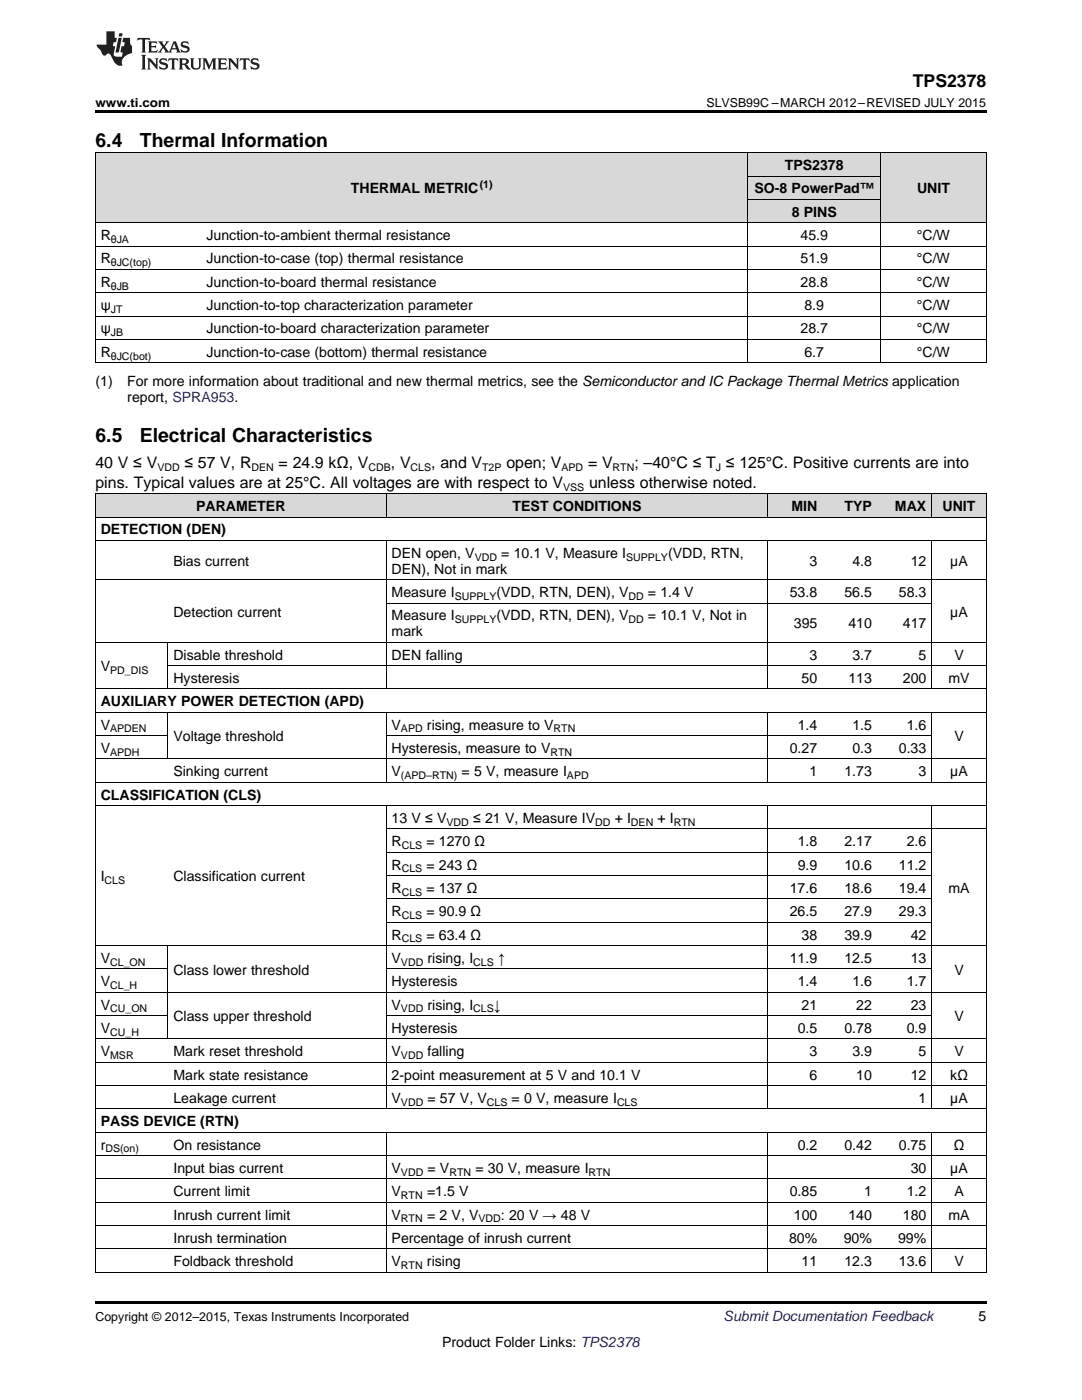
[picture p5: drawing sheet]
<svg xmlns="http://www.w3.org/2000/svg" width="216mm" height="279mm" viewBox="0 0 216 279" stroke-linecap="round" stroke-linejoin="round" font-family="sans-serif">
<defs><g id="words">
<g font-size="3.9">
<text x="19" y="29.3">6.4</text>
<text x="27.9" y="29.3">Thermal Information</text>
<text x="19" y="88.3">6.5</text>
<text x="27.9" y="88.3">Electrical Characteristics</text>
</g>
<text font-size="3.5" x="182.1" y="17.3">TPS2378</text>
<g font-size="3.2">
<text x="19" y="93.5">40 V ≤ V</text>
<text x="36.8" y="93.5">≤ 57 V, R</text>
<text x="55.6" y="93.5">= 24.9 kΩ, V</text>
<text x="78" y="93.5">, V</text>
<text x="86" y="93.5">, and V</text>
<text x="101" y="93.5">open; V</text>
<text x="117.3" y="93.5">= V</text>
<text x="126.6" y="93.5">; –40°C ≤ T ≤ 125°C. Positive currents are into</text>
<text x="19" y="97.3">pins. Typical values are at 25°C. All voltages are with respect to V</text>
<text x="117.5" y="97.3">unless otherwise noted.</text>
</g>
<g font-size="2.8">
<text x="156.6" y="33.9">TPS2378</text>
<text x="70" y="38.6">THERMAL METRIC</text>
<text x="150.5" y="38.6">SO-8 PowerPad™</text>
<text x="183" y="38.6">UNIT</text>
<text x="20.1" y="47.9">R</text>
<text x="41.2" y="47.9">Junction-to-ambient thermal resistance</text>
<text x="158" y="43.3">8 PINS</text>
<text x="159.7" y="47.9">45.9</text>
<text x="183" y="47.9">°C/W</text>
<text x="20.1" y="52.6">R</text>
<text x="41.2" y="52.6">Junction-to-case (top) thermal resistance</text>
<text x="159.7" y="52.6">51.9</text>
<text x="183" y="52.6">°C/W</text>
<text x="20.1" y="57.2">R</text>
<text x="41.2" y="57.2">Junction-to-board thermal resistance</text>
<text x="159.7" y="57.2">28.8</text>
<text x="183" y="57.2">°C/W</text>
<text x="20.1" y="61.9">ψ</text>
<text x="41.2" y="61.9">Junction-to-top characterization parameter</text>
<text x="160.5" y="61.9">8.9</text>
<text x="183" y="61.9">°C/W</text>
<text x="20.1" y="66.5">ψ</text>
<text x="20.1" y="71.2">R</text>
<text x="41.2" y="66.5">Junction-to-board characterization parameter</text>
<text x="41.2" y="71.2">Junction-to-case (bottom) thermal resistance</text>
<text x="159.7" y="66.5">28.7</text>
<text x="160.5" y="71.2">6.7</text>
<text x="183" y="66.5">°C/W</text>
<text x="183" y="71.2">°C/W</text>
<text x="19" y="77">(1)</text>
<text x="25.4" y="77">For more information about traditional and new thermal metrics, see the Semiconductor and IC Package Thermal Metrics application</text>
<text x="25.4" y="80.2">report, SPRA953.</text>
<text x="39.1" y="102">PARAMETER</text>
<text x="102.3" y="102">TEST CONDITIONS</text>
<text x="157.9" y="102">MIN</text>
<text x="168.5" y="102">TYP</text>
<text x="178.6" y="102">MAX</text>
<text x="188.1" y="102">UNIT</text>
<text x="20.1" y="106.6">DETECTION (DEN)</text>
<text x="34.6" y="112.9">Bias current</text>
<text x="78.1" y="111.3">DEN open, V</text>
<text x="100" y="111.3">= 10.1 V, Measure I</text>
<text x="133.3" y="111.3">(VDD, RTN,</text>
<text x="161.5" y="112.9">3</text>
<text x="170.1" y="112.9">4.8</text>
<text x="181.7" y="112.9">12</text>
<text x="189.6" y="112.9">µA</text>
<text x="78.1" y="114.5">DEN), Not in mark</text>
<text x="78.1" y="119.1">Measure I</text>
<text x="99.1" y="119.1">(VDD, RTN, DEN), V</text>
<text x="129.3" y="119.1">= 1.4 V</text>
<text x="157.6" y="119.1">53.8</text>
<text x="168.5" y="119.1">56.5</text>
<text x="179.4" y="119.1">58.3</text>
<text x="34.6" y="123">Detection current</text>
<text x="78.1" y="123.8">Measure I</text>
<text x="99.1" y="123.8">(VDD, RTN, DEN), V</text>
<text x="129.3" y="123.8">= 10.1 V, Not in</text>
<text x="158.4" y="125.4">395</text>
<text x="169.3" y="125.4">410</text>
<text x="180.2" y="125.4">417</text>
<text x="189.6" y="123">µA</text>
<text x="34.6" y="131.6">Disable threshold</text>
<text x="78.1" y="127">mark</text>
<text x="78.1" y="131.6">DEN falling</text>
<text x="161.5" y="131.6">3</text>
<text x="170.1" y="131.6">3.7</text>
<text x="183.3" y="131.6">5</text>
<text x="190.4" y="131.6">V</text>
<text x="20.1" y="133.9">V</text>
<text x="34.6" y="136.3">Hysteresis</text>
<text x="159.9" y="136.3">50</text>
<text x="169.3" y="136.3">113</text>
<text x="180.2" y="136.3">200</text>
<text x="189.3" y="136.3">mV</text>
<text x="20.1" y="140.9">AUXILIARY POWER DETECTION (APD)</text>
<text x="20.1" y="145.6">V</text>
<text x="34.6" y="147.9">Voltage threshold</text>
<text x="78.1" y="145.6">V</text>
<text x="85.2" y="145.6">rising, measure to V</text>
<text x="159.2" y="145.6">1.4</text>
<text x="170.1" y="145.6">1.5</text>
<text x="180.9" y="145.6">1.6</text>
<text x="190.4" y="147.9">V</text>
<text x="20.1" y="150.2">V</text>
<text x="34.6" y="154.9">Sinking current</text>
<text x="78.1" y="150.2">Hysteresis, measure to V</text>
<text x="78.1" y="154.9">V</text>
<text x="92.1" y="154.9">= 5 V, measure I</text>
<text x="157.6" y="150.2">0.27</text>
<text x="161.5" y="154.9">1</text>
<text x="168.5" y="154.9">1.73</text>
<text x="170.1" y="150.2">0.3</text>
<text x="179.4" y="150.2">0.33</text>
<text x="183.3" y="154.9">3</text>
<text x="189.6" y="154.9">µA</text>
<text x="20.1" y="159.6">CLASSIFICATION (CLS)</text>
<text x="78.1" y="164.2">13 V ≤ V</text>
<text x="94.4" y="164.2">≤ 21 V, Measure IV</text>
<text x="122.7" y="164.2">+ I</text>
<text x="131.2" y="164.2">+ I</text>
<text x="78.1" y="168.9">R</text>
<text x="78.1" y="173.5">R</text>
<text x="85.1" y="168.9">= 1270 Ω</text>
<text x="85.1" y="173.5">= 243 Ω</text>
<text x="159.2" y="168.9">1.8</text>
<text x="159.2" y="173.5">9.9</text>
<text x="168.5" y="168.9">2.17</text>
<text x="168.5" y="173.5">10.6</text>
<text x="179.4" y="173.5">11.2</text>
<text x="180.9" y="168.9">2.6</text>
<text x="20.1" y="175.9">I</text>
<text x="34.6" y="175.9">Classification current</text>
<text x="78.1" y="178.2">R</text>
<text x="85.1" y="178.2">= 137 Ω</text>
<text x="157.6" y="178.2">17.6</text>
<text x="168.5" y="178.2">18.6</text>
<text x="179.4" y="178.2">19.4</text>
<text x="189.3" y="178.2">mA</text>
<text x="78.1" y="182.8">R</text>
<text x="85.1" y="182.8">= 90.9 Ω</text>
<text x="157.6" y="182.8">26.5</text>
<text x="168.5" y="182.8">27.9</text>
<text x="179.4" y="182.8">29.3</text>
<text x="78.1" y="187.5">R</text>
<text x="85.1" y="187.5">= 63.4 Ω</text>
<text x="159.9" y="187.5">38</text>
<text x="168.5" y="187.5">39.9</text>
<text x="181.7" y="187.5">42</text>
<text x="20.1" y="192.2">V</text>
<text x="20.1" y="196.8">V</text>
<text x="34.6" y="194.5">Class lower threshold</text>
<text x="78.1" y="192.2">V</text>
<text x="78.1" y="196.8">Hysteresis</text>
<text x="85.3" y="192.2">rising, I</text>
<text x="99.4" y="192.2">↑</text>
<text x="157.6" y="192.2">11.9</text>
<text x="159.2" y="196.8">1.4</text>
<text x="168.5" y="192.2">12.5</text>
<text x="170.1" y="196.8">1.6</text>
<text x="180.9" y="196.8">1.7</text>
<text x="181.7" y="192.2">13</text>
<text x="190.4" y="194.5">V</text>
<text x="20.1" y="201.5">V</text>
<text x="34.6" y="203.8">Class upper threshold</text>
<text x="78.1" y="201.5">V</text>
<text x="85.3" y="201.5">rising, I</text>
<text x="98.6" y="201.5">↓</text>
<text x="159.9" y="201.5">21</text>
<text x="170.9" y="201.5">22</text>
<text x="181.7" y="201.5">23</text>
<text x="190.4" y="203.8">V</text>
<text x="20.1" y="206.1">V</text>
<text x="78.1" y="206.1">Hysteresis</text>
<text x="159.2" y="206.1">0.5</text>
<text x="168.5" y="206.1">0.78</text>
<text x="180.9" y="206.1">0.9</text>
<text x="20.1" y="210.8">V</text>
<text x="34.6" y="210.8">Mark reset threshold</text>
<text x="34.6" y="215.4">Mark state resistance</text>
<text x="78.1" y="210.8">V</text>
<text x="78.1" y="215.4">2-point measurement at 5 V and 10.1 V</text>
<text x="85.3" y="210.8">falling</text>
<text x="161.5" y="210.8">3</text>
<text x="161.5" y="215.4">6</text>
<text x="170.1" y="210.8">3.9</text>
<text x="170.9" y="215.4">10</text>
<text x="181.7" y="215.4">12</text>
<text x="183.3" y="210.8">5</text>
<text x="189.6" y="215.4">kΩ</text>
<text x="190.4" y="210.8">V</text>
<text x="34.6" y="220.1">Leakage current</text>
<text x="78.1" y="220.1">V</text>
<text x="85.3" y="220.1">= 57 V, V</text>
<text x="102.1" y="220.1">= 0 V, measure I</text>
<text x="183.3" y="220.1">1</text>
<text x="189.6" y="220.1">µA</text>
<text x="20.1" y="224.8">PASS DEVICE (RTN)</text>
<text x="20.1" y="229.4">r</text>
<text x="34.6" y="229.4">On resistance</text>
<text x="159.2" y="229.4">0.2</text>
<text x="168.5" y="229.4">0.42</text>
<text x="179.4" y="229.4">0.75</text>
<text x="190.3" y="229.4">Ω</text>
<text x="34.6" y="234.1">Input bias current</text>
<text x="34.6" y="238.7">Current limit</text>
<text x="78.1" y="234.1">V</text>
<text x="78.1" y="238.7">V</text>
<text x="85.2" y="238.7">=1.5 V</text>
<text x="85.3" y="234.1">= V</text>
<text x="94.9" y="234.1">= 30 V, measure I</text>
<text x="157.6" y="238.7">0.85</text>
<text x="172.4" y="238.7">1</text>
<text x="180.9" y="238.7">1.2</text>
<text x="181.7" y="234.1">30</text>
<text x="189.6" y="234.1">µA</text>
<text x="190.4" y="238.7">A</text>
<text x="34.6" y="243.4">Inrush current limit</text>
<text x="78.1" y="243.4">V</text>
<text x="85.2" y="243.4">= 2 V, V</text>
<text x="100" y="243.4">: 20 V → 48 V</text>
<text x="158.4" y="243.4">100</text>
<text x="169.3" y="243.4">140</text>
<text x="180.2" y="243.4">180</text>
<text x="189.3" y="243.4">mA</text>
<text x="34.6" y="248">Inrush termination</text>
<text x="78.1" y="248">Percentage of inrush current</text>
<text x="157.4" y="248">80%</text>
<text x="168.3" y="248">90%</text>
<text x="179.2" y="248">99%</text>
<text x="34.6" y="252.7">Foldback threshold</text>
<text x="78.1" y="252.7">V</text>
<text x="85.2" y="252.7">rising</text>
<text x="159.9" y="252.7">11</text>
<text x="168.5" y="252.7">12.3</text>
<text x="179.4" y="252.7">13.6</text>
<text x="190.4" y="252.7">V</text>
<text x="195.3" y="263.6">5</text>
<text x="88.2" y="268.9">Product Folder Links: TPS2378</text>
</g>
<text font-size="2.8" fill="#0000c8" x="144.4" y="263.6">Submit Documentation Feedback</text>
<g font-size="2.5">
<text x="19" y="21.4">www.ti.com</text>
<text x="141" y="21.4">SLVSB99C –MARCH 2012–REVISED JULY 2015</text>
<text x="19" y="263.6">Copyright © 2012–2015, Texas Instruments Incorporated</text>
</g>
<g font-size="2.1">
<text x="95.7" y="37.5">(1)</text>
<text x="22.1" y="48.5">θJA</text>
<text x="22.1" y="53.1">θJC(top)</text>
<text x="22.1" y="57.8">θJB</text>
<text x="22.1" y="62.4">JT</text>
<text x="22.1" y="67.1">JB</text>
<text x="22.1" y="71.8">θJC(bot)</text>
<text x="31.4" y="94.1">VDD</text>
<text x="50.2" y="94.1">DEN</text>
<text x="73.5" y="94.1">CDB</text>
<text x="81.9" y="94.1">CLS</text>
<text x="96.2" y="94.1">T2P</text>
<text x="112" y="94.1">APD</text>
<text x="122.2" y="94.1">RTN</text>
<text x="142.8" y="94.1">J</text>
<text x="112.4" y="98">VSS</text>
<text x="94.7" y="111.9">VDD</text>
<text x="125" y="111.9">SUPPLY</text>
<text x="90.7" y="119.7">SUPPLY</text>
<text x="125.4" y="119.7">DD</text>
<text x="90.7" y="124.4">SUPPLY</text>
<text x="125.4" y="124.4">DD</text>
<text x="22" y="134.5">PD_DIS</text>
<text x="22" y="146.2">APDEN</text>
<text x="80" y="146.2">APD</text>
<text x="110.5" y="146.2">RTN</text>
<text x="22" y="150.8">APDH</text>
<text x="80" y="155.5">(APD–RTN)</text>
<text x="109.8" y="150.8">RTN</text>
<text x="113.1" y="155.5">APD</text>
<text x="89.1" y="164.8">VDD</text>
<text x="118.8" y="164.8">DD</text>
<text x="125.9" y="164.8">DEN</text>
<text x="134.4" y="164.8">RTN</text>
<text x="80.2" y="169.4">CLS</text>
<text x="20.9" y="176.4">CLS</text>
<text x="80.2" y="174.1">CLS</text>
<text x="80.2" y="178.8">CLS</text>
<text x="80.2" y="183.4">CLS</text>
<text x="80.2" y="188.1">CLS</text>
<text x="22" y="192.7">CL_ON</text>
<text x="22" y="197.4">CL_H</text>
<text x="80" y="192.7">VDD</text>
<text x="94.4" y="192.7">CLS</text>
<text x="22" y="202">CU_ON</text>
<text x="80" y="202">VDD</text>
<text x="94.4" y="202">CLS</text>
<text x="22" y="206.7">CU_H</text>
<text x="22" y="211.3">MSR</text>
<text x="80" y="211.3">VDD</text>
<text x="80" y="220.7">VDD</text>
<text x="97.2" y="220.7">CLS</text>
<text x="123.1" y="220.7">CLS</text>
<text x="21" y="230">DS(on)</text>
<text x="80" y="234.6">VDD</text>
<text x="80" y="239.3">RTN</text>
<text x="89.7" y="234.6">RTN</text>
<text x="117.4" y="234.6">RTN</text>
<text x="80" y="243.9">RTN</text>
<text x="95.5" y="243.9">VDD</text>
<text x="80" y="253.3">RTN</text>
</g>
</g></defs>
<g fill="#d8d8d8">
<path d="M19 98.6h14.5v4.7h-14.5z"/>
<path d="M33.5 98.6h43.6v4.7h-43.6z"/>
<path d="M77.1 98.6h76.2v4.7h-76.2z"/>
<path d="M153.3 98.6h10.9v4.7h-10.9z"/>
<path d="M164.2 98.6h10.8v4.7h-10.8z"/>
<path d="M175 98.6h10.9v4.7h-10.9z"/>
<path d="M185.9 98.6h10.9v4.7h-10.9z"/>
<path d="M19 30.6h21.1v13.9h-21.1z"/>
<path d="M40.1 30.6h109.2v13.9h-109.2z"/>
<path d="M149.3 39.9h26.4v4.6h-26.4z"/>
<path d="M175.7 30.6h21.1v13.9h-21.1z"/>
<path d="M149.3 35.2h26.4v4.7h-26.4z"/>
<path d="M149.3 30.6h26.4v4.6h-26.4z"/>
</g>
<path d="M19 22h177.8v.5h-177.8zM19 72.4l.2 .1zM149.2 72.4l.1 .1zM175.6 72.4l.1 .1zM196.7 72.4l.1 .1zM19 259.7h177.8v.5h-177.8z" fill="#000"/>
<g fill="none" stroke="#000" stroke-width=".2">
<path d="M19 30.5h177.8M19.1 30.5v42M149.2 30.5v42M149.3 39.8h26.4M149.3 35.2h26.4M175.7 30.5v42M196.8 30.5v42M19 58.4h177.8M19 53.8h177.8M19 49.1h177.8M19 44.5h177.8M19 72.4h177.8"/>
<path d="M19 67.8h177.8M19 63.1h177.8M19 98.5h177.8M19.1 98.6v155.4M77 98.6v4.7M153.2 98.6v4.7M185.9 98.6v4.7M196.8 98.6v155.4M19 115.7h177.8M19 107.9h177.8M19 103.2h177.8M77 107.9v29.6"/>
<path d="M153.2 107.9v29.6M185.9 107.9v29.6M19 137.5h177.8M19 128.2h177.8M33.5 128.2v9.3M33.5 132.8h163.3M77.1 120.4h108.8M19 156.1h177.8M19 151.5h177.8M19 146.8h14.5M19 142.2h177.8M33.5 142.2v9.3"/>
<path d="M77 142.2v14M77.1 146.8h108.8M153.2 142.2v14M185.9 142.2v14M19 160.8h177.8M77 160.8v60.6M77.1 179.4h108.8M77.1 174.7h108.8M77.1 170.1h108.8M77.1 165.4h119.7M153.2 160.8v60.6M185.9 160.8v60.6"/>
<path d="M19 198h177.8M19 193.4h14.5M19 188.7h177.8M33.5 188.7v18.7M77.1 193.4h108.8M77.1 184.1h108.8M19 216.7h177.8M19 212h177.8M19 207.3h177.8M19 202.7h14.5M77.1 202.7h108.8M19 239.9h177.8"/>
<path d="M19 235.3h177.8M19 230.6h177.8M19 226h177.8M19 221.3h177.8M77 226v28M153.2 226v28M185.9 226v28M19 253.9h177.8M19 249.3h177.8M19 244.6h177.8"/>
</g>
<g fill="#231f20">
<path d="M27.5 7.6l-.1 .5 .4-.2h.6v.1v2.1l-.2 .4h1l-.3-.4v-2.1l.1-.1h.5l.5 .2-.2-.5zM29.5 8.3l.2 .3v1.5l-.2 .4h1.8l.2-.6a1.04 1.04 0 0 1-1.3 .2v-.7h.6l.3 .2v-.6l-.3 .2h-.6v-.6l.8-.1 .4 .3-.2-.5zM31.5 8.3l.9 1.1-.9 1.1h.8l-.2-.2 .5-.7 .4 .7-.2 .2h1.5l-.1-.2 .1-.4h.9l.1 .4-.2 .2h1l-.3-.3-.7-1.9h-.5l-.9 2-.8-1 .9-1h-.8l.1 .3-.3 .5-.4-.6 .2-.2zM34.7 8.6l.4 1h-.7zM36.3 8.4a.63 .63 0 0 0-.2 .7 .63 .63 0 0 0 .6 .4l.6 .2 .1 .2a.75 .75 0 0 1-.7 .4 .75 .75 0 0 1-.6-.5l.1 .7 .1-.1a1.11 1.11 0 0 0 1.5-.6 1.13 1.13 0 0 0-1.2-.8l-.1-.4a1.04 1.04 0 0 1 1.2 .2l-.2-.5-.1 .1-.5-.2zM28.2 10.9l.2 .4v2.2l-.2 .4h1l-.3-.4v-2.2l.3-.4zM29.3 11.6l.3 .4v1.5l-.3 .4h.8l-.2-.4v-1.3l1.5 1.7v-1.9l.2-.4h-.7l.2 .4v.9l-1.1-1.3zM32 11.8a.62 .62 0 0 0-.2 .7 .62 .62 0 0 0 .6 .4l.6 .1 .1 .3a.76 .76 0 0 1-.7 .3 .76 .76 0 0 1-.6-.4l.1 .7 .1-.1a1.11 1.11 0 0 0 1.5-.6 1.13 1.13 0 0 0-1.2-.8l-.1-.4a1.04 1.04 0 0 1 1.2 .2l-.2-.6-.1 .1-.5-.1zM33.7 11.6l-.2 .6a.61 .61 0 0 1 .8-.3v1.6l-.2 .4h.9l-.2-.4v-1.6a.63 .63 0 0 1 .8 .3l-.2-.6zM35.6 11.6l.3 .4v1.5l-.3 .4h1l-.2-.2v-.8l.5 .2a.76 .76 0 0 0 1.2 .7l-1-1a.58 .58 0 0 0 .6-.5 .58 .58 0 0 0-.5-.6zM36.4 11.9h.1a.45 .45 0 0 1 .5 .1 .45 .45 0 0 1 .1 .5l-.7 .2zM37.9 11.6l.2 .2a2.17 2.17 0 0 0 .3 1.9 .99 .99 0 0 0 1.6-.6v-1.1l.2-.4h-.7l.2 .2a1.92 1.92 0 0 1-.2 1.8 .6 .6 0 0 1-.9-.5v-1.1l.2-.4zM40.4 11.6l.2 .4v1.5l-.2 .4h.7l-.2-.4v-1.4l.8 1.8 .8-1.8v1.4l-.2 .4h.9l-.2-.4v-1.5l.2-.4h-.8l-.6 1.5-.6-1.5zM43.4 11.6l.2 .4v1.5l-.2 .4h1.8l.2-.6a1.04 1.04 0 0 1-1.3 .1v-.6h.5l.4 .2v-.6l-.4 .2h-.5v-.7h.8l.3 .3-.1-.6zM45.5 11.6l.2 .4v1.5l-.2 .4h.7l-.2-.4v-1.3l1.5 1.7v-1.9l.2-.4h-.7l.2 .4v.9l-1.1-1.3zM47.9 11.6l-.1 .6a.61 .61 0 0 1 .8-.3v1.6l-.3 .4h1l-.3-.4 .1-1.6a.63 .63 0 0 1 .7 .3l-.1-.6zM50.2 11.8a.62 .62 0 0 0-.2 .7 .62 .62 0 0 0 .6 .4l.6 .1 .2 .3a.76 .76 0 0 1-.8 .3 .76 .76 0 0 1-.6-.4l.1 .7 .2-.1a1.11 1.11 0 0 0 1.5-.6 1.13 1.13 0 0 0-1.3-.8l-.1-.4a1.04 1.04 0 0 1 1.2 .2l-.1-.6-.2 .1-.5-.1z"/>
<path d="M21.2 6.3v2.6h-1.9l.1 .4 .7 .9a.91 .91 0 0 0 1 .8 .56 .56 0 0 1 .5-.3 .56 .56 0 0 1 .5 .3l.4 .8a1.53 1.53 0 0 0 1.9 1.2 1.54 1.54 0 0 1 1-2.1l.9-.3v-1.4a1.52 1.52 0 0 1-.3-1.6h-1.4l-.2 .8h.5l-.2 .8h-.4l-.2 1v.2l.4 .1-.2 .8a1.93 1.93 0 0 1-1.6-.3l.3-1.8h-.5l.2-.8h.4l.2-.8h-.4v-1.3zM23.6 7.6l-.6 2.9h.7l.6-2.9zM23.8 6.6l-.1 .7h.6l.2-.7z"/>
</g>
<use href="#words"/>
</svg>
